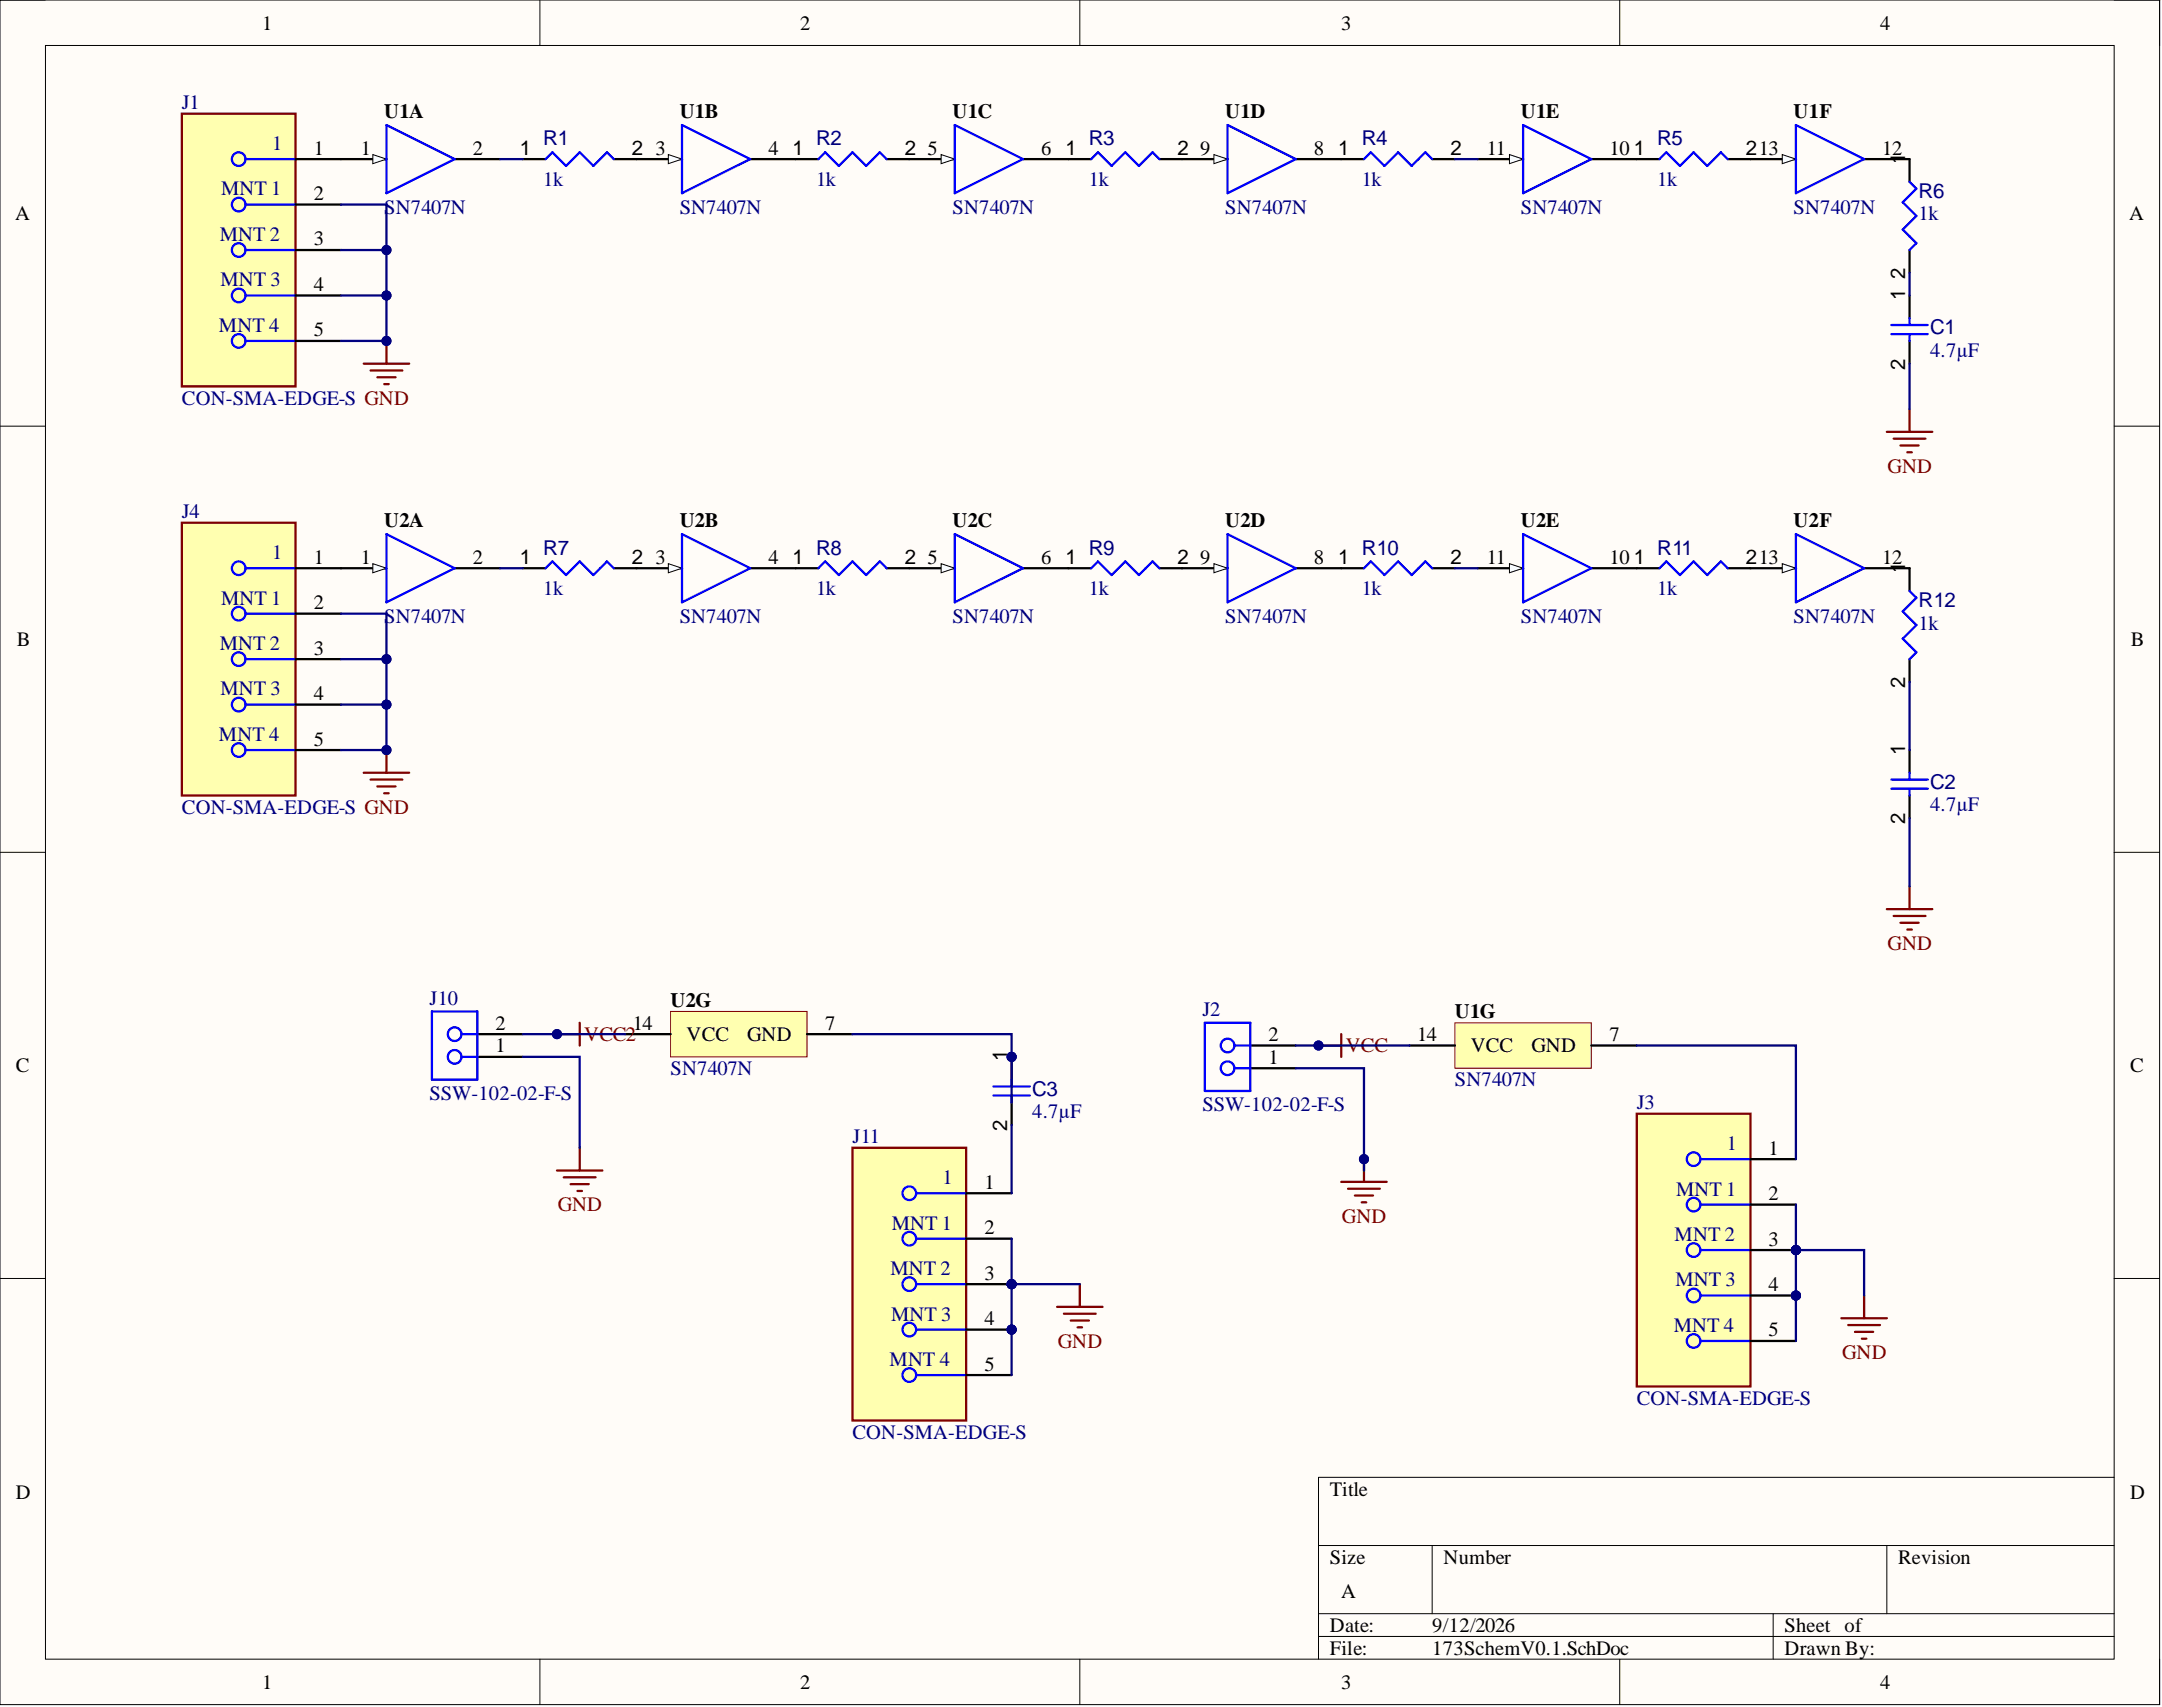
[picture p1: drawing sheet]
<svg xmlns="http://www.w3.org/2000/svg" width="241mm" height="190mm" viewBox="0 0 241 190" stroke-linecap="round" stroke-linejoin="round" font-family="sans-serif">
<defs><g id="words">
<g font-size="2.3">
<text x="29.3" y="3.3">1</text>
<text x="89.3" y="3.3">2</text>
<text x="149.7" y="3.3">3</text>
<text x="209.8" y="3.3">4</text>
<text x="35" y="17.3">1</text>
<text x="40.3" y="17.3">1</text>
<text x="42.9" y="13.2">U1A</text>
<text x="52.8" y="17.3">2</text>
<text x="58" y="17.3">1</text>
<text x="70.5" y="17.3">2</text>
<text x="73.2" y="17.3">3</text>
<text x="75.9" y="13.2">U1B</text>
<text x="85.8" y="17.3">4</text>
<text x="88.5" y="17.3">1</text>
<text x="101" y="17.3">2</text>
<text x="103.5" y="17.3">5</text>
<text x="106.3" y="13.2">U1C</text>
<text x="116.2" y="17.3">6</text>
<text x="118.9" y="17.3">1</text>
<text x="131.4" y="17.3">2</text>
<text x="134" y="17.3">9</text>
<text x="136.8" y="13.2">U1D</text>
<text x="146.7" y="17.3">8</text>
<text x="149.4" y="17.3">1</text>
<text x="161.9" y="17.3">2</text>
<text x="165.9" y="17.3">11</text>
<text x="169.7" y="13.2">U1E</text>
<text x="179.6" y="17.3">10</text>
<text x="182.3" y="17.3">1</text>
<text x="194.9" y="17.3">213</text>
<text x="200.2" y="13.2">U1F</text>
<text x="210.1" y="17.3">12</text>
<text x="35" y="22.3">2</text>
<text x="212.6" y="18.3" transform="rotate(-90 212.6 18.3)">1</text>
<text x="1.7" y="24.5">A</text>
<text x="35" y="27.4">3</text>
<text x="237.7" y="24.5">A</text>
<text x="35" y="32.5">4</text>
<text x="212.6" y="33.5" transform="rotate(-90 212.6 33.5)">1</text>
<text x="212.6" y="31.1" transform="rotate(-90 212.6 31.1)">2</text>
<text x="35" y="37.5">5</text>
<text x="212.6" y="41.3" transform="rotate(-90 212.6 41.3)">2</text>
<text x="42.9" y="58.8">U2A</text>
<text x="75.9" y="58.8">U2B</text>
<text x="106.3" y="58.8">U2C</text>
<text x="136.8" y="58.8">U2D</text>
<text x="169.7" y="58.8">U2E</text>
<text x="200.2" y="58.8">U2F</text>
<text x="35" y="62.9">1</text>
<text x="40.3" y="62.9">1</text>
<text x="52.8" y="62.9">2</text>
<text x="58" y="62.9">1</text>
<text x="70.5" y="62.9">2</text>
<text x="73.2" y="62.9">3</text>
<text x="85.8" y="62.9">4</text>
<text x="88.5" y="62.9">1</text>
<text x="101" y="62.9">2</text>
<text x="103.5" y="62.9">5</text>
<text x="116.2" y="62.9">6</text>
<text x="118.9" y="62.9">1</text>
<text x="131.4" y="62.9">2</text>
<text x="134" y="62.9">9</text>
<text x="146.7" y="62.9">8</text>
<text x="149.4" y="62.9">1</text>
<text x="161.9" y="62.9">2</text>
<text x="165.9" y="62.9">11</text>
<text x="179.6" y="62.9">10</text>
<text x="182.3" y="62.9">1</text>
<text x="194.9" y="62.9">213</text>
<text x="210.1" y="62.9">12</text>
<text x="212.6" y="63.9" transform="rotate(-90 212.6 63.9)">1</text>
<text x="35" y="68">2</text>
<text x="1.9" y="72.1">B</text>
<text x="35" y="73.1">3</text>
<text x="212.6" y="76.8" transform="rotate(-90 212.6 76.8)">2</text>
<text x="237.8" y="72.1">B</text>
<text x="35" y="78.1">4</text>
<text x="35" y="83.2">5</text>
<text x="212.6" y="84.2" transform="rotate(-90 212.6 84.2)">1</text>
<text x="212.6" y="92" transform="rotate(-90 212.6 92)">2</text>
<text x="74.8" y="112.4">U2G</text>
<text x="162.4" y="113.6">U1G</text>
<text x="1.8" y="119.6">C</text>
<text x="55.3" y="117.4">1</text>
<text x="55.3" y="114.9">2</text>
<text x="70.6" y="114.9">14</text>
<text x="76.6" y="116.2">VCC</text>
<text x="83.4" y="116.2">GND</text>
<text x="92.1" y="114.9">7</text>
<text x="112.4" y="118.5" transform="rotate(-90 112.4 118.5)">1</text>
<text x="141.6" y="118.7">1</text>
<text x="141.6" y="116.2">2</text>
<text x="158.2" y="116.2">14</text>
<text x="164.2" y="117.4">VCC</text>
<text x="170.9" y="117.4">GND</text>
<text x="179.6" y="116.2">7</text>
<text x="237.7" y="119.6">C</text>
<text x="112.4" y="126.2" transform="rotate(-90 112.4 126.2)">2</text>
<text x="197.4" y="128.9">1</text>
<text x="109.9" y="132.7">1</text>
<text x="109.9" y="137.7">2</text>
<text x="197.4" y="133.9">2</text>
<text x="109.9" y="142.8">3</text>
<text x="197.4" y="139">3</text>
<text x="109.9" y="147.9">4</text>
<text x="197.4" y="144.1">4</text>
<text x="197.4" y="149.1">5</text>
<text x="109.9" y="152.9">5</text>
<text x="1.8" y="167.2">D</text>
<text x="148.4" y="166.9">Title</text>
<text x="237.7" y="167.2">D</text>
<text x="148.4" y="174.5">Size</text>
<text x="149.7" y="178.3">A</text>
<text x="161.1" y="174.5">Number</text>
<text x="211.9" y="174.5">Revision</text>
<text x="148.4" y="182.1">Date:</text>
<text x="148.4" y="184.7">File:</text>
<text x="159.8" y="182.1">9/12/2026</text>
<text x="159.8" y="184.7">173SchemV0.1.SchDoc</text>
<text x="199.2" y="182.1">Sheet of</text>
<text x="199.2" y="184.7">Drawn By:</text>
<text x="29.3" y="188.5">1</text>
<text x="89.3" y="188.5">2</text>
<text x="149.7" y="188.5">3</text>
<text x="209.8" y="188.5">4</text>
</g>
<g font-size="2.3" fill="#000080">
<text x="20.3" y="12.2">J1</text>
<text x="30.4" y="16.7">1</text>
<text x="60.6" y="16.2">R1</text>
<text x="91.1" y="16.2">R2</text>
<text x="121.5" y="16.2">R3</text>
<text x="152" y="16.2">R4</text>
<text x="185" y="16.2">R5</text>
<text x="24.7" y="21.8">MNT 1</text>
<text x="42.9" y="23.8">SN7407N</text>
<text x="60.6" y="20.8">1k</text>
<text x="75.9" y="23.8">SN7407N</text>
<text x="91.1" y="20.8">1k</text>
<text x="106.3" y="23.8">SN7407N</text>
<text x="121.5" y="20.8">1k</text>
<text x="136.8" y="23.8">SN7407N</text>
<text x="152" y="20.8">1k</text>
<text x="169.7" y="23.8">SN7407N</text>
<text x="185" y="20.8">1k</text>
<text x="200.2" y="23.8">SN7407N</text>
<text x="214.1" y="22.1">R6</text>
<text x="24.5" y="26.9">MNT 2</text>
<text x="214.1" y="24.6">1k</text>
<text x="24.6" y="32">MNT 3</text>
<text x="24.4" y="37">MNT 4</text>
<text x="215.4" y="39.8">4.7µF</text>
<text x="215.4" y="37.3">C1</text>
<text x="20.3" y="45.2">CON-SMA-EDGE-S GND</text>
<text x="20.3" y="57.8">J4</text>
<text x="30.4" y="62.4">1</text>
<text x="60.6" y="61.9">R7</text>
<text x="91.1" y="61.9">R8</text>
<text x="121.5" y="61.9">R9</text>
<text x="152" y="61.9">R10</text>
<text x="185" y="61.9">R11</text>
<text x="24.7" y="67.5">MNT 1</text>
<text x="42.9" y="69.5">SN7407N</text>
<text x="60.6" y="66.5">1k</text>
<text x="75.9" y="69.5">SN7407N</text>
<text x="91.1" y="66.5">1k</text>
<text x="106.3" y="69.5">SN7407N</text>
<text x="121.5" y="66.5">1k</text>
<text x="136.8" y="69.5">SN7407N</text>
<text x="152" y="66.5">1k</text>
<text x="169.7" y="69.5">SN7407N</text>
<text x="185" y="66.5">1k</text>
<text x="200.2" y="69.5">SN7407N</text>
<text x="214.1" y="70.3">1k</text>
<text x="214.1" y="67.7">R12</text>
<text x="24.5" y="72.5">MNT 2</text>
<text x="24.6" y="77.6">MNT 3</text>
<text x="24.4" y="82.7">MNT 4</text>
<text x="215.4" y="88">C2</text>
<text x="20.3" y="90.8">CON-SMA-EDGE-S GND</text>
<text x="215.4" y="90.6">4.7µF</text>
<text x="48" y="112.1">J10</text>
<text x="134.2" y="113.4">J2</text>
<text x="74.8" y="120">SN7407N</text>
<text x="48" y="122.8">SSW-102-02-F-S</text>
<text x="115.2" y="124.8">4.7µF</text>
<text x="115.2" y="122.3">C3</text>
<text x="134.2" y="124">SSW-102-02-F-S</text>
<text x="162.4" y="121.2">SN7407N</text>
<text x="182.7" y="123.8">J3</text>
<text x="95.1" y="127.6">J11</text>
<text x="192.7" y="128.3">1</text>
<text x="99.5" y="137.2">MNT 1</text>
<text x="105.2" y="132.2">1</text>
<text x="187.1" y="133.4">MNT 1</text>
<text x="99.4" y="142.3">MNT 2</text>
<text x="186.9" y="138.5">MNT 2</text>
<text x="187" y="143.6">MNT 3</text>
<text x="99.5" y="147.4">MNT 3</text>
<text x="186.8" y="148.6">MNT 4</text>
<text x="99.3" y="152.4">MNT 4</text>
<text x="95.1" y="160.6">CON-SMA-EDGE-S</text>
<text x="182.7" y="156.8">CON-SMA-EDGE-S</text>
</g>
<g font-size="2.3" fill="#800000">
<text x="210.7" y="52.8">GND</text>
<text x="210.7" y="106">GND</text>
<text x="65.2" y="116.2">VCC2</text>
<text x="150.2" y="117.4">VCC</text>
<text x="62.2" y="135.2">GND</text>
<text x="149.8" y="136.5">GND</text>
<text x="118.1" y="150.4">GND</text>
<text x="205.6" y="151.7">GND</text>
</g>
</g></defs>
<path d="M0 0h241v190.2h-241z" fill-rule="evenodd" fill="#fffcf8"/>
<path d="M0 0h241v190.2h-241z" fill="none" stroke="#000" stroke-width=".11"/>
<path d="M5.1 5.1h230.9v180.1h-230.9z" fill-rule="evenodd" fill="#fffcf8"/>
<g fill="none" stroke="#000" stroke-width=".11">
<path d="M0 0h5.1M5.1 5.1h230.9v180.1h-230.9zM60.3 0v5.1M120.5 0v5.1M180.8 0v5.1M236 0h5v5.1M0 47.6h5.1M236 47.6h5M0 95.1h5.1M236 95.1h5M0 142.7h5.1M236 142.7h5"/>
<path d="M147.2 172.5h88.8M159.8 172.5v7.6M210.6 172.5v7.6M236 164.9h-88.8v20.3M60.3 185.2v5M120.5 185.2v5M147.2 180.1h88.8M147.2 182.6h88.8M180.8 185.2v5M197.9 180.1v5.1M241 185.2v5"/>
</g>
<path d="M38.1 17.8h5" fill="none" stroke="#000" stroke-width=".25"/>
<path d="M41.6 17.3l1.5 .5-1.5 .5z" fill="#f8fcff"/>
<path d="M41.6 17.3l1.5 .5-1.5 .5z" fill="none" stroke="#000" stroke-width=".11"/>
<path d="M50.7 17.8h5.1M71 17.8h5.1" fill="none" stroke="#000" stroke-width=".25"/>
<path d="M43.1 14l7.6 3.8-7.6 3.8z" fill="none" stroke="#00f" stroke-width=".25"/>
<path d="M74.6 17.3l1.5 .5-1.5 .5z" fill="#f8fcff"/>
<path d="M74.6 17.3l1.5 .5-1.5 .5z" fill="none" stroke="#000" stroke-width=".11"/>
<path d="M83.7 17.8h5.1M101.5 17.8h5.1" fill="none" stroke="#000" stroke-width=".25"/>
<path d="M76.1 14l7.6 3.8-7.6 3.8z" fill="none" stroke="#00f" stroke-width=".25"/>
<path d="M105 17.3l1.6 .5-1.6 .5z" fill="#f8fcff"/>
<path d="M105 17.3l1.6 .5-1.6 .5z" fill="none" stroke="#000" stroke-width=".11"/>
<path d="M114.2 17.8h5M131.9 17.8h5.1" fill="none" stroke="#000" stroke-width=".25"/>
<path d="M106.6 14l7.6 3.8-7.6 3.8z" fill="none" stroke="#00f" stroke-width=".25"/>
<path d="M135.5 17.3l1.5 .5-1.5 .5z" fill="#f8fcff"/>
<path d="M135.5 17.3l1.5 .5-1.5 .5z" fill="none" stroke="#000" stroke-width=".11"/>
<path d="M144.6 17.8h5.1M164.9 17.8h5.1" fill="none" stroke="#000" stroke-width=".25"/>
<path d="M137 14l7.6 3.8-7.6 3.8z" fill="none" stroke="#00f" stroke-width=".25"/>
<path d="M168.5 17.3l1.5 .5-1.5 .5z" fill="#f8fcff"/>
<path d="M168.5 17.3l1.5 .5-1.5 .5z" fill="none" stroke="#000" stroke-width=".11"/>
<path d="M177.6 17.8h5.1M195.4 17.8h5" fill="none" stroke="#000" stroke-width=".25"/>
<path d="M170 14l7.6 3.8-7.6 3.8z" fill="none" stroke="#00f" stroke-width=".25"/>
<path d="M198.9 17.3l1.5 .5-1.5 .5z" fill="#f8fcff"/>
<path d="M198.9 17.3l1.5 .5-1.5 .5z" fill="none" stroke="#000" stroke-width=".11"/>
<path d="M208.1 17.8h5" fill="none" stroke="#000" stroke-width=".25"/>
<path d="M200.4 14l7.7 3.8-7.7 3.8z" fill="none" stroke="#00f" stroke-width=".25"/>
<path d="M162.4 114.1h15.2v5.1h-15.2z" fill-rule="evenodd" fill="#ffffb0"/>
<path d="M162.4 114.1h15.2v5.1h-15.2z" fill="none" stroke="#800000" stroke-width=".11"/>
<path d="M157.3 116.7h5.1M177.6 116.7h5.1" fill="none" stroke="#000" stroke-width=".25"/>
<path d="M20.3 12.7h12.7v30.4h-12.7z" fill-rule="evenodd" fill="#ffffb0"/>
<path d="M20.3 12.7h12.7v30.4h-12.7zM43.1 38v2.6M40.6 40.6h5.1M41.4 41.3h3.5M42.1 42.1h2M42.9 42.9h.5" fill="none" stroke="#800000" stroke-width=".25"/>
<g fill="none" stroke="#00f" stroke-width=".25">
<path d="M27.4 17.8h5.6M27.4 22.8h5.6M27.4 27.9h5.6M27.4 33h5.6M27.4 38h5.6"/>
<circle cx="26.6" cy="17.8" r=".76"/>
<circle cx="26.6" cy="27.9" r=".76"/>
<circle cx="26.6" cy="33" r=".76"/>
<circle cx="26.6" cy="22.8" r=".76"/>
<circle cx="26.6" cy="38" r=".76"/>
</g>
<path d="M33 17.8h5.1M33 22.8h5.1M33 27.9h5.1M33 33h5.1M33 38h5.1" fill="none" stroke="#000" stroke-width=".25"/>
<circle cx="43.1" cy="38" r=".51" fill="#000080"/>
<circle cx="43.1" cy="38" r=".51" fill="none" stroke="#000080" stroke-width=".11"/>
<path d="M149.7 131.9h5.1M150.5 132.7h3.5M151.2 133.4h2M152 134.2h.5M152.2 129.4v2.5" fill="none" stroke="#800000" stroke-width=".25"/>
<circle cx="152.2" cy="129.4" r=".51" fill="#000080"/>
<circle cx="152.2" cy="129.4" r=".51" fill="none" stroke="#000080" stroke-width=".11"/>
<circle cx="200.4" cy="139.5" r=".51" fill="#000080"/>
<circle cx="200.4" cy="139.5" r=".51" fill="none" stroke="#000080" stroke-width=".11"/>
<circle cx="200.4" cy="144.6" r=".51" fill="#000080"/>
<circle cx="200.4" cy="144.6" r=".51" fill="none" stroke="#000080" stroke-width=".11"/>
<path d="M182.7 124.3h12.7v30.4h-12.7z" fill-rule="evenodd" fill="#ffffb0"/>
<path d="M182.7 124.3h12.7v30.4h-12.7z" fill="none" stroke="#800000" stroke-width=".25"/>
<g fill="none" stroke="#00f" stroke-width=".25">
<path d="M189.8 129.4h5.6M189.8 134.4h5.6M189.8 139.5h5.6M189.8 144.6h5.6M189.8 149.7h5.6"/>
<circle cx="189" cy="139.5" r=".76"/>
<circle cx="189" cy="134.4" r=".76"/>
<circle cx="189" cy="129.4" r=".76"/>
<circle cx="189" cy="149.7" r=".76"/>
<circle cx="189" cy="144.6" r=".76"/>
</g>
<path d="M195.4 129.4h5M195.4 134.4h5M195.4 139.5h5" fill="none" stroke="#000" stroke-width=".25"/>
<circle cx="200.4" cy="139.5" r=".51" fill="#000080"/>
<circle cx="200.4" cy="139.5" r=".51" fill="none" stroke="#000080" stroke-width=".11"/>
<path d="M195.4 144.6h5" fill="none" stroke="#000" stroke-width=".25"/>
<circle cx="200.4" cy="144.6" r=".51" fill="#000080"/>
<circle cx="200.4" cy="144.6" r=".51" fill="none" stroke="#000080" stroke-width=".11"/>
<g fill="none" stroke="#000" stroke-width=".25">
<path d="M58.4 17.8h2.5M68.5 17.8h2.5M88.8 17.8h2.5M99 17.8h2.5M119.2 17.8h2.6M129.4 17.8h2.5M149.7 17.8h2.5M159.8 17.8h2.6M182.7 17.8h2.5M192.8 17.8h2.6M213.1 17.8v2.5M213.1 27.9v2.5"/>
<path d="M38.1 63.4h5M195.4 149.7h5"/>
</g>
<path d="M210.6 48.2h5.1M211.3 49h3.6M212.1 49.7h2M212.9 50.5h.5M213.1 45.7v2.5M205.5 147.1h5.1M206.3 147.9h3.5M207 148.6h2.1M207.8 149.4h.5M208.1 144.6v2.5" fill="none" stroke="#800000" stroke-width=".25"/>
<path d="M60.9 17.8l.8-.8 1.5 1.5 1.5-1.5 1.5 1.5 1.5-1.5 .8 .8M91.3 17.8l.8-.8 1.5 1.5 1.5-1.5 1.6 1.5 1.5-1.5 .8 .8M121.8 17.8l.7-.8 1.6 1.5 1.5-1.5 1.5 1.5 1.5-1.5 .8 .8M152.2 17.8l.8-.8 1.5 1.5 1.5-1.5 1.6 1.5 1.5-1.5 .7 .8M185.2 17.8l.8-.8 1.5 1.5 1.5-1.5 1.5 1.5 1.6-1.5 .7 .8M213.1 20.3l.8 .8-1.5 1.5 1.5 1.5-1.5 1.5 1.5 1.5-.8 .8" fill="none" stroke="#00f" stroke-width=".25"/>
<path d="M41.6 62.9l1.5 .5-1.5 .5z" fill="#f8fcff"/>
<path d="M41.6 62.9l1.5 .5-1.5 .5z" fill="none" stroke="#000" stroke-width=".11"/>
<path d="M50.7 63.4h5.1M71 63.4h5.1" fill="none" stroke="#000" stroke-width=".25"/>
<path d="M43.1 59.6l7.6 3.8-7.6 3.8z" fill="none" stroke="#00f" stroke-width=".25"/>
<path d="M74.6 62.9l1.5 .5-1.5 .5z" fill="#f8fcff"/>
<path d="M74.6 62.9l1.5 .5-1.5 .5z" fill="none" stroke="#000" stroke-width=".11"/>
<path d="M83.7 63.4h5.1M101.5 63.4h5.1" fill="none" stroke="#000" stroke-width=".25"/>
<path d="M76.1 59.6l7.6 3.8-7.6 3.8z" fill="none" stroke="#00f" stroke-width=".25"/>
<path d="M105 62.9l1.6 .5-1.6 .5z" fill="#f8fcff"/>
<path d="M105 62.9l1.6 .5-1.6 .5z" fill="none" stroke="#000" stroke-width=".11"/>
<path d="M114.2 63.4h5M131.9 63.4h5.1" fill="none" stroke="#000" stroke-width=".25"/>
<path d="M106.6 59.6l7.6 3.8-7.6 3.8z" fill="none" stroke="#00f" stroke-width=".25"/>
<path d="M135.5 62.9l1.5 .5-1.5 .5z" fill="#f8fcff"/>
<path d="M135.5 62.9l1.5 .5-1.5 .5z" fill="none" stroke="#000" stroke-width=".11"/>
<path d="M144.6 63.4h5.1M164.9 63.4h5.1" fill="none" stroke="#000" stroke-width=".25"/>
<path d="M137 59.6l7.6 3.8-7.6 3.8z" fill="none" stroke="#00f" stroke-width=".25"/>
<path d="M168.5 62.9l1.5 .5-1.5 .5z" fill="#f8fcff"/>
<path d="M168.5 62.9l1.5 .5-1.5 .5z" fill="none" stroke="#000" stroke-width=".11"/>
<path d="M177.6 63.4h5.1M195.4 63.4h5" fill="none" stroke="#000" stroke-width=".25"/>
<path d="M170 59.6l7.6 3.8-7.6 3.8z" fill="none" stroke="#00f" stroke-width=".25"/>
<path d="M198.9 62.9l1.5 .5-1.5 .5z" fill="#f8fcff"/>
<path d="M198.9 62.9l1.5 .5-1.5 .5z" fill="none" stroke="#000" stroke-width=".11"/>
<path d="M208.1 63.4h5" fill="none" stroke="#000" stroke-width=".25"/>
<path d="M200.4 59.6l7.7 3.8-7.7 3.8z" fill="none" stroke="#00f" stroke-width=".25"/>
<path d="M20.3 58.3h12.7v30.5h-12.7z" fill-rule="evenodd" fill="#ffffb0"/>
<path d="M20.3 58.3h12.7v30.5h-12.7zM40.6 86.2h5.1M41.4 87h3.5M42.1 87.8h2M42.9 88.5h.5M43.1 83.7v2.5" fill="none" stroke="#800000" stroke-width=".25"/>
<g fill="none" stroke="#00f" stroke-width=".25">
<path d="M27.4 63.4h5.6M27.4 68.5h5.6M27.4 73.6h5.6M27.4 78.6h5.6M27.4 83.7h5.6"/>
<circle cx="26.6" cy="63.4" r=".76"/>
<circle cx="26.6" cy="73.6" r=".76"/>
<circle cx="26.6" cy="68.5" r=".76"/>
<circle cx="26.6" cy="78.6" r=".76"/>
<circle cx="26.6" cy="83.7" r=".76"/>
</g>
<path d="M33 63.4h5.1M33 68.5h5.1M33 73.6h5.1M33 78.6h5.1M33 83.7h5.1" fill="none" stroke="#000" stroke-width=".25"/>
<circle cx="43.1" cy="83.7" r=".51" fill="#000080"/>
<circle cx="43.1" cy="83.7" r=".51" fill="none" stroke="#000080" stroke-width=".11"/>
<path d="M58.4 63.4h2.5M68.5 63.4h2.5M88.8 63.4h2.5M99 63.4h2.5M119.2 63.4h2.6M129.4 63.4h2.5M149.7 63.4h2.5M159.8 63.4h2.6M182.7 63.4h2.5M192.8 63.4h2.6M213.1 63.4v2.5M213.1 73.6v2.5" fill="none" stroke="#000" stroke-width=".25"/>
<path d="M60.9 63.4l.8-.7 1.5 1.5 1.5-1.5 1.5 1.5 1.5-1.5 .8 .7M91.3 63.4l.8-.7 1.5 1.5 1.5-1.5 1.6 1.5 1.5-1.5 .8 .7M121.8 63.4l.7-.7 1.6 1.5 1.5-1.5 1.5 1.5 1.5-1.5 .8 .7M152.2 63.4l.8-.7 1.5 1.5 1.5-1.5 1.6 1.5 1.5-1.5 .7 .7M185.2 63.4l.8-.7 1.5 1.5 1.5-1.5 1.5 1.5 1.6-1.5 .7 .7M213.1 65.9l.8 .8-1.5 1.5 1.5 1.6-1.5 1.5 1.5 1.5-.8 .8" fill="none" stroke="#00f" stroke-width=".25"/>
<path d="M213.1 98.9v2.6M210.6 101.5h5.1M211.3 102.2h3.6M212.1 103h2M212.9 103.7h.5" fill="none" stroke="#800000" stroke-width=".25"/>
<path d="M74.8 112.9h15.3v5h-15.3z" fill-rule="evenodd" fill="#ffffb0"/>
<path d="M74.8 112.9h15.3v5h-15.3z" fill="none" stroke="#800000" stroke-width=".11"/>
<path d="M69.8 115.4h5M90.1 115.4h5" fill="none" stroke="#000" stroke-width=".25"/>
<path d="M62.2 130.6h5M62.9 131.4h3.6M63.7 132.2h2M64.4 132.9h.6M64.7 128.1v2.5" fill="none" stroke="#800000" stroke-width=".25"/>
<circle cx="112.9" cy="143.3" r=".51" fill="#000080"/>
<circle cx="112.9" cy="143.3" r=".51" fill="none" stroke="#000080" stroke-width=".11"/>
<circle cx="112.9" cy="148.4" r=".51" fill="#000080"/>
<circle cx="112.9" cy="148.4" r=".51" fill="none" stroke="#000080" stroke-width=".11"/>
<path d="M95.1 128.1h12.7v30.4h-12.7z" fill-rule="evenodd" fill="#ffffb0"/>
<path d="M95.1 128.1h12.7v30.4h-12.7z" fill="none" stroke="#800000" stroke-width=".25"/>
<g fill="none" stroke="#00f" stroke-width=".25">
<path d="M102.2 133.2h5.6M102.2 138.2h5.6M102.2 143.3h5.6M102.2 148.4h5.6M102.2 153.5h5.6"/>
<circle cx="101.5" cy="138.2" r=".76"/>
<circle cx="101.5" cy="133.2" r=".76"/>
<circle cx="101.5" cy="143.3" r=".76"/>
<circle cx="101.5" cy="148.4" r=".76"/>
<circle cx="101.5" cy="153.5" r=".76"/>
</g>
<path d="M107.8 133.2h5.1M107.8 138.2h5.1M107.8 143.3h5.1" fill="none" stroke="#000" stroke-width=".25"/>
<circle cx="112.9" cy="143.3" r=".51" fill="#000080"/>
<circle cx="112.9" cy="143.3" r=".51" fill="none" stroke="#000080" stroke-width=".11"/>
<path d="M107.8 148.4h5.1" fill="none" stroke="#000" stroke-width=".25"/>
<circle cx="112.9" cy="148.4" r=".51" fill="#000080"/>
<circle cx="112.9" cy="148.4" r=".51" fill="none" stroke="#000080" stroke-width=".11"/>
<path d="M107.8 153.5h5.1" fill="none" stroke="#000" stroke-width=".25"/>
<path d="M147.2 116.7h2.5M149.7 115.4v2.5M118 145.8h5.1M118.7 146.6h3.6M119.5 147.4h2M120.3 148.1h.5M120.5 143.3v2.5" fill="none" stroke="#800000" stroke-width=".25"/>
<circle cx="147.2" cy="116.7" r=".51" fill="#000080"/>
<circle cx="147.2" cy="116.7" r=".51" fill="none" stroke="#000080" stroke-width=".11"/>
<path d="M62.2 115.4h2.5M64.7 114.1v2.6" fill="none" stroke="#800000" stroke-width=".25"/>
<circle cx="62.2" cy="115.4" r=".51" fill="#000080"/>
<circle cx="62.2" cy="115.4" r=".51" fill="none" stroke="#000080" stroke-width=".11"/>
<path d="M53.3 117.9h5.1M53.3 115.4h5.1M139.5 119.2h5.1M139.5 116.7h5.1" fill="none" stroke="#000" stroke-width=".25"/>
<g fill="none" stroke="#00f" stroke-width=".25">
<path d="M48.2 112.9h5.1v7.6h-5.1zM51.5 115.4h1.8M51.5 117.9h1.8M134.5 114.1h5v7.7h-5zM137.8 116.7h1.7M137.8 119.2h1.7"/>
<circle cx="50.7" cy="117.9" r=".76"/>
<circle cx="50.7" cy="115.4" r=".76"/>
<circle cx="137" cy="119.2" r=".76"/>
<circle cx="137" cy="116.7" r=".76"/>
</g>
<circle cx="112.9" cy="117.9" r=".51" fill="#000080"/>
<circle cx="112.9" cy="117.9" r=".51" fill="none" stroke="#000080" stroke-width=".11"/>
<path d="M112.9 117.9v2.6" fill="none" stroke="#000" stroke-width=".25"/>
<circle cx="112.9" cy="117.9" r=".51" fill="#000080"/>
<circle cx="112.9" cy="117.9" r=".51" fill="none" stroke="#000080" stroke-width=".11"/>
<path d="M213.1 33v2.5M213.1 38v2.6M213.1 83.7v2.5M213.1 88.8v2.5M112.9 123v2.6" fill="none" stroke="#000" stroke-width=".25"/>
<path d="M211.1 37.3h4.1M211.1 36.3h4.1M213.1 35.5v.8M213.1 37.3v.7M211.1 88h4.1M211.1 87h4.1M213.1 86.2v.8M213.1 88v.8M110.9 122.3h4M110.9 121.2h4M112.9 120.5v.7M112.9 122.3v.7" fill="none" stroke="#00f" stroke-width=".25"/>
<path d="M38.1 33h5" fill="none" stroke="#000080" stroke-width=".25"/>
<circle cx="43.1" cy="33" r=".51" fill="#000080"/>
<circle cx="43.1" cy="33" r=".51" fill="none" stroke="#000080" stroke-width=".11"/>
<path d="M38.1 27.9h5" fill="none" stroke="#000080" stroke-width=".25"/>
<circle cx="43.1" cy="27.9" r=".51" fill="#000080"/>
<circle cx="43.1" cy="27.9" r=".51" fill="none" stroke="#000080" stroke-width=".11"/>
<path d="M182.7 116.7h17.7v12.7M200.4 134.4v5.1" fill="none" stroke="#000080" stroke-width=".25"/>
<circle cx="200.4" cy="139.5" r=".51" fill="#000080"/>
<circle cx="200.4" cy="139.5" r=".51" fill="none" stroke="#000080" stroke-width=".11"/>
<path d="M200.4 144.6v5.1" fill="none" stroke="#000080" stroke-width=".25"/>
<circle cx="200.4" cy="144.6" r=".51" fill="#000080"/>
<circle cx="200.4" cy="144.6" r=".51" fill="none" stroke="#000080" stroke-width=".11"/>
<path d="M200.4 139.5v5.1" fill="none" stroke="#000080" stroke-width=".25"/>
<circle cx="200.4" cy="144.6" r=".51" fill="#000080"/>
<circle cx="200.4" cy="144.6" r=".51" fill="none" stroke="#000080" stroke-width=".11"/>
<circle cx="200.4" cy="139.5" r=".51" fill="#000080"/>
<circle cx="200.4" cy="139.5" r=".51" fill="none" stroke="#000080" stroke-width=".11"/>
<path d="M38.1 22.8h5v15.2h-5" fill="none" stroke="#000080" stroke-width=".25"/>
<circle cx="43.1" cy="38" r=".51" fill="#000080"/>
<circle cx="43.1" cy="38" r=".51" fill="none" stroke="#000080" stroke-width=".11"/>
<circle cx="43.1" cy="33" r=".51" fill="#000080"/>
<circle cx="43.1" cy="33" r=".51" fill="none" stroke="#000080" stroke-width=".11"/>
<circle cx="43.1" cy="27.9" r=".51" fill="#000080"/>
<circle cx="43.1" cy="27.9" r=".51" fill="none" stroke="#000080" stroke-width=".11"/>
<path d="M55.8 17.8h2.6M162.4 17.8h2.5M200.4 139.5h7.7v5.1" fill="none" stroke="#000080" stroke-width=".25"/>
<circle cx="200.4" cy="139.5" r=".51" fill="#000080"/>
<circle cx="200.4" cy="139.5" r=".51" fill="none" stroke="#000080" stroke-width=".11"/>
<path d="M38.1 78.6h5" fill="none" stroke="#000080" stroke-width=".25"/>
<circle cx="43.1" cy="78.6" r=".51" fill="#000080"/>
<circle cx="43.1" cy="78.6" r=".51" fill="none" stroke="#000080" stroke-width=".11"/>
<path d="M38.1 73.6h5" fill="none" stroke="#000080" stroke-width=".25"/>
<circle cx="43.1" cy="73.6" r=".51" fill="#000080"/>
<circle cx="43.1" cy="73.6" r=".51" fill="none" stroke="#000080" stroke-width=".11"/>
<path d="M38.1 68.5h5v15.2h-5" fill="none" stroke="#000080" stroke-width=".25"/>
<circle cx="43.1" cy="83.7" r=".51" fill="#000080"/>
<circle cx="43.1" cy="83.7" r=".51" fill="none" stroke="#000080" stroke-width=".11"/>
<circle cx="43.1" cy="78.6" r=".51" fill="#000080"/>
<circle cx="43.1" cy="78.6" r=".51" fill="none" stroke="#000080" stroke-width=".11"/>
<circle cx="43.1" cy="73.6" r=".51" fill="#000080"/>
<circle cx="43.1" cy="73.6" r=".51" fill="none" stroke="#000080" stroke-width=".11"/>
<path d="M55.8 63.4h2.6M162.4 63.4h2.5M112.9 138.2v5.1" fill="none" stroke="#000080" stroke-width=".25"/>
<circle cx="112.9" cy="143.3" r=".51" fill="#000080"/>
<circle cx="112.9" cy="143.3" r=".51" fill="none" stroke="#000080" stroke-width=".11"/>
<path d="M112.9 148.4v5.1" fill="none" stroke="#000080" stroke-width=".25"/>
<circle cx="112.9" cy="148.4" r=".51" fill="#000080"/>
<circle cx="112.9" cy="148.4" r=".51" fill="none" stroke="#000080" stroke-width=".11"/>
<path d="M112.9 143.3v5.1" fill="none" stroke="#000080" stroke-width=".25"/>
<circle cx="112.9" cy="148.4" r=".51" fill="#000080"/>
<circle cx="112.9" cy="148.4" r=".51" fill="none" stroke="#000080" stroke-width=".11"/>
<circle cx="112.9" cy="143.3" r=".51" fill="#000080"/>
<circle cx="112.9" cy="143.3" r=".51" fill="none" stroke="#000080" stroke-width=".11"/>
<path d="M112.9 143.3h7.6" fill="none" stroke="#000080" stroke-width=".25"/>
<circle cx="112.9" cy="143.3" r=".51" fill="#000080"/>
<circle cx="112.9" cy="143.3" r=".51" fill="none" stroke="#000080" stroke-width=".11"/>
<path d="M213.1 30.4v2.6M58.4 115.4h11.4" fill="none" stroke="#000080" stroke-width=".25"/>
<circle cx="62.2" cy="115.4" r=".51" fill="#000080"/>
<circle cx="62.2" cy="115.4" r=".51" fill="none" stroke="#000080" stroke-width=".11"/>
<path d="M58.4 117.9h6.3v10.2M144.6 116.7h12.7" fill="none" stroke="#000080" stroke-width=".25"/>
<circle cx="147.2" cy="116.7" r=".51" fill="#000080"/>
<circle cx="147.2" cy="116.7" r=".51" fill="none" stroke="#000080" stroke-width=".11"/>
<path d="M144.6 119.2h7.6v11.4" fill="none" stroke="#000080" stroke-width=".25"/>
<circle cx="152.2" cy="129.4" r=".51" fill="#000080"/>
<circle cx="152.2" cy="129.4" r=".51" fill="none" stroke="#000080" stroke-width=".11"/>
<path d="M213.1 40.6v5.1M213.1 76.1v7.6M213.1 91.3v7.6M95.1 115.4h17.8v7.6M112.9 125.6v7.6" fill="none" stroke="#000080" stroke-width=".25"/>
<circle cx="112.9" cy="117.9" r=".51" fill="#000080"/>
<circle cx="112.9" cy="117.9" r=".51" fill="none" stroke="#000080" stroke-width=".11"/>
<use href="#words"/>
</svg>
